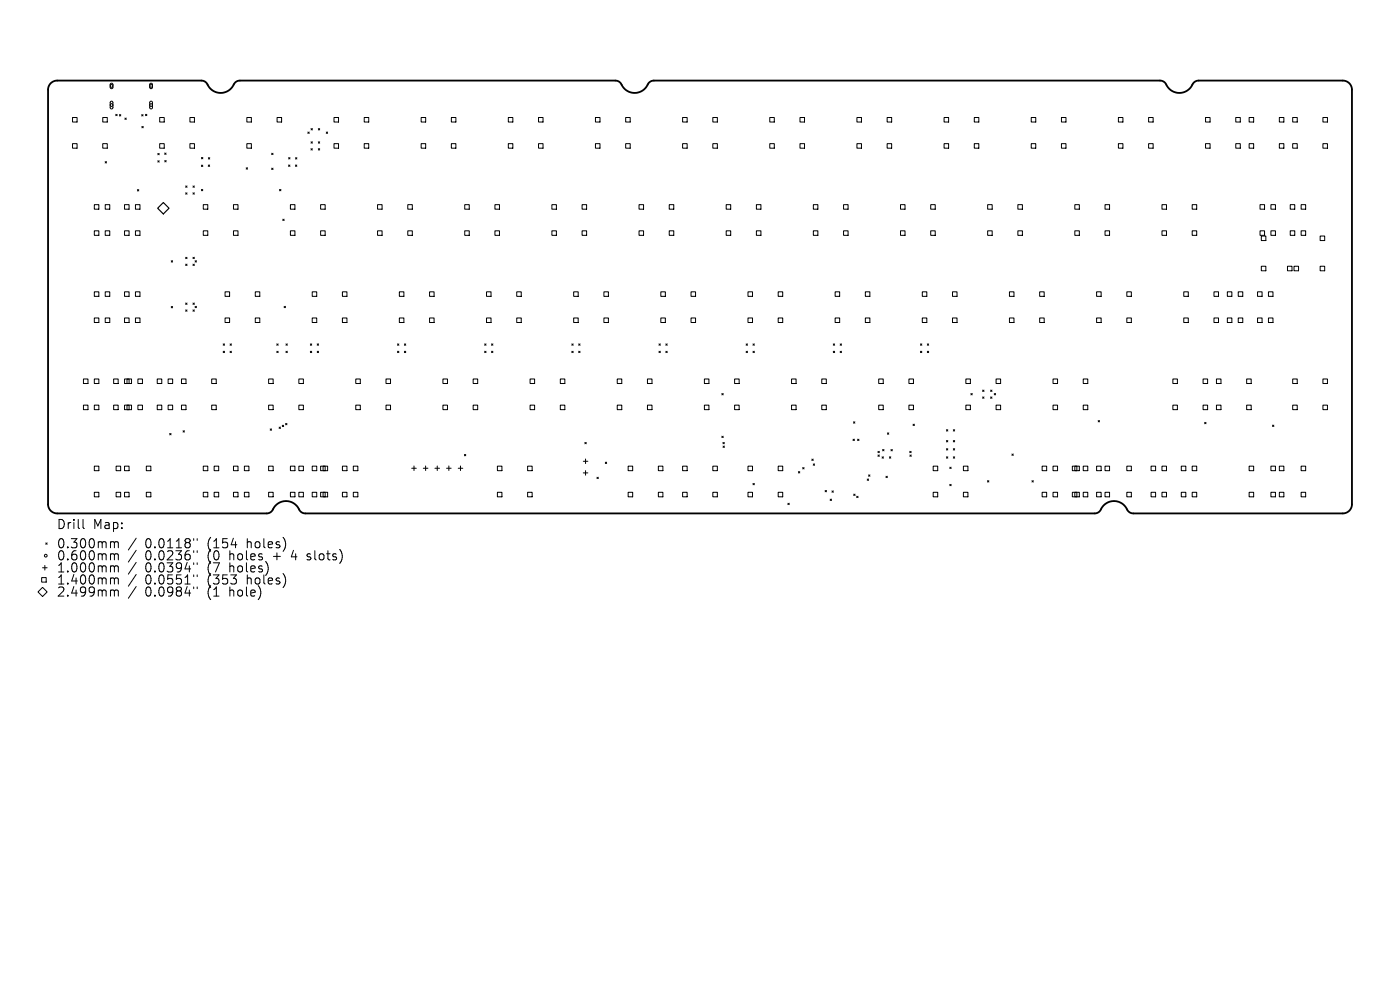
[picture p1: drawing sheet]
<svg xmlns="http://www.w3.org/2000/svg" width="297mm" height="210mm" viewBox="0 0 297 210" stroke-linecap="round" stroke-linejoin="round" font-family="sans-serif">
<defs><g id="words">
<g font-size="2.7">
<text x="11.9" y="112.5">Drill</text>
<text x="19.7" y="112.5">Map:</text>
<text x="11.9" y="116.6">0.300mm</text>
<text x="11.9" y="119.1">0.600mm</text>
<text x="30.8" y="116.6">0.0118&quot;</text>
<text x="30.8" y="119.1">0.0236&quot;</text>
<text x="44.1" y="116.6">(154</text>
<text x="44.1" y="119.1">(0</text>
<text x="49" y="119.1">holes</text>
<text x="52.6" y="116.6">holes)</text>
<text x="58.4" y="119.1">+</text>
<text x="62.5" y="119.1">4</text>
<text x="66" y="119.1">slots)</text>
<text x="11.9" y="121.7">1.000mm</text>
<text x="11.9" y="124.3">1.400mm</text>
<text x="30.8" y="121.7">0.0394&quot;</text>
<text x="30.8" y="124.3">0.0551&quot;</text>
<text x="44.1" y="121.7">(7</text>
<text x="44.1" y="124.3">(353</text>
<text x="49" y="121.7">holes)</text>
<text x="52.6" y="124.3">holes)</text>
<text x="11.9" y="126.8">2.499mm</text>
<text x="30.8" y="126.8">0.0984&quot;</text>
<text x="44.1" y="126.8">(1</text>
<text x="49" y="126.8">hole)</text>
</g>
</g></defs>
<path d="M10.8 17.7l.5-.4 .8-.2h30.6a1.72 1.72 0 0 1 1.6 1.3 3.2 3.2 0 0 0 5.6-.9l.5-.3 .5-.1h79.6a1.72 1.72 0 0 1 1.6 1.3 3.2 3.2 0 0 0 5.6-.9l.5-.3 .5-.1h107.4a1.72 1.72 0 0 1 1.6 1.3 3.2 3.2 0 0 0 5.6-.9l.5-.3 .5-.1h30.6a1.94 1.94 0 0 1 1.9 1.9v88a1.94 1.94 0 0 1-1.9 1.9h-44.5a1.72 1.72 0 0 1-1.6-1.3 3.2 3.2 0 0 0-5.5 .9l-.6 .3-.5 .1h-167.4a1.72 1.72 0 0 1-1.6-1.3 3.2 3.2 0 0 0-5.6 .9l-.5 .3-.5 .1h-44.5a1.94 1.94 0 0 1-1.9-1.9v-88l.2-.8z" fill="none" stroke="#000" stroke-width=".39"/>
<g fill="none" stroke="#000" stroke-width=".21">
<path d="M23.5 17.7h.2l.2 .2 .1 .7-.3 .2-.3-.2zM31.8 17.7h.3l.2 .2v.7l-.2 .2-.3-.2zM15.4 24.9h.9v1h-.9zM15.4 30.5h.9v.9h-.9zM21.8 24.9h1v1h-1zM21.8 30.5h1v.9h-1zM22.3 34.3l.3 .3M22.6 34.3l-.3 .3M23.5 21.5h.3l.2 .2v1.2l-.3 .2-.3-.2zM24.6 24.3l.2 .2M24.8 24.3l-.2 .2M25.3 24.3l.3 .3"/>
<path d="M25.6 24.3l-.3 .3M26.5 25l.3 .3M26.8 25l-.3 .3M30.1 24.3l.3 .3M30.1 26.8l.3 .3M30.4 24.3l-.3 .3M30.4 26.8l-.3 .3M30.9 24.2l.3 .3M31.2 24.2l-.3 .3M31.8 21.5h.4l.1 .2v1.2l-.2 .2-.3-.2zM33.5 32.5l.3 .3M33.5 34.1l.3 .3"/>
<path d="M33.8 32.5l-.3 .3M33.8 34.1l-.3 .3M33.9 24.9h.9v1h-.9zM33.9 30.5h.9v.9h-.9zM34.9 32.5l.3 .3M35 34l.2 .3M35.2 32.5l-.3 .3M35.2 34l-.2 .3M39.4 39.4l.3 .3M39.7 39.4l-.3 .3M40.3 24.9h.9v1h-.9zM40.3 30.5h.9v.9h-.9z"/>
<path d="M40.9 39.4l.3 .3M41.2 39.4l-.3 .3M42.7 35l.3 .3M42.7 33.4l.3 .3M43 35l-.3 .3M43 33.4l-.3 .3M44.2 35l.3 .3M44.2 33.4l.3 .3M44.5 35l-.3 .3M44.5 33.4l-.3 .3M52.2 35.6l.3 .3M52.4 24.9h.9v1h-.9z"/>
<path d="M52.4 30.5h.9v.9h-.9zM52.5 35.6l-.3 .3M57.6 32.5l.3 .3M57.6 35.7l.3 .3M57.9 32.5l-.3 .3M57.9 35.7l-.3 .3M58.8 24.9h.9v1h-.9zM61.2 35l.3 .3M61.2 33.4l.3 .3M61.5 35l-.3 .3M61.5 33.4l-.3 .3M62.7 35l.3 .3"/>
<path d="M62.7 33.4l.3 .3M63 35l-.3 .3M63 33.4l-.3 .3M65.3 28l.3 .3M65.6 28l-.3 .3M66 31.5l.3 .3M66 27.3l.3 .3M66 30.1l.3 .3M66.3 31.5l-.3 .3M66.3 27.3l-.3 .3M66.3 30.1l-.3 .3M67.5 31.5l.3 .3"/>
<path d="M67.5 27.3l.3 .3M67.5 30.1l.3 .3M67.8 31.5l-.3 .3M67.8 27.3l-.3 .3M67.8 30.1l-.3 .3M69.2 28l.3 .3M69.5 28l-.3 .3M70.9 24.9h.9v1h-.9zM70.9 30.5h.9v.9h-.9zM77.3 24.9h.9v1h-.9zM77.3 30.5h.9v.9h-.9zM89.3 24.9h1v1h-1z"/>
<path d="M89.3 30.5h1v.9h-1zM95.8 24.9h.9v1h-.9zM95.8 30.5h.9v.9h-.9zM107.8 24.9h1v1h-1zM107.8 30.5h1v.9h-1zM114.2 24.9h1v1h-1zM114.2 30.5h1v.9h-1zM126.3 24.9h1v1h-1zM126.3 30.5h1v.9h-1zM132.7 24.9h1v1h-1zM132.7 30.5h1v.9h-1zM144.8 24.9h1v1h-1z"/>
<path d="M144.8 30.5h1v.9h-1zM151.2 24.9h1v1h-1zM151.2 30.5h1v.9h-1zM163.3 24.9h1v1h-1zM163.3 30.5h1v.9h-1zM169.7 24.9h1v1h-1zM169.7 30.5h1v.9h-1zM181.8 24.9h1v1h-1zM181.8 30.5h1v.9h-1zM188.2 24.9h1v1h-1zM188.2 30.5h1v.9h-1zM200.3 24.9h.9v1h-.9z"/>
<path d="M200.3 30.5h.9v.9h-.9zM206.7 24.9h1v1h-1zM206.7 30.5h1v.9h-1zM218.8 24.9h.9v1h-.9zM218.8 30.5h.9v.9h-.9zM225.2 24.9h.9v1h-.9zM225.2 30.5h.9v.9h-.9zM237.3 24.9h.9v1h-.9zM237.3 30.5h.9v.9h-.9zM243.7 24.9h.9v1h-.9zM243.7 30.5h.9v.9h-.9zM255.8 24.9h.9v1h-.9z"/>
<path d="M255.8 30.5h.9v.9h-.9zM262.2 24.9h.9v1h-.9zM262.2 30.5h.9v.9h-.9zM265 24.9h1v1h-1zM265 30.5h1v.9h-1zM271.4 24.9h1v1h-1zM271.4 30.5h1v.9h-1zM274.2 24.9h1v1h-1zM274.2 30.5h1v.9h-1zM280.6 24.9h1v1h-1zM280.6 30.5h1v.9h-1zM20 43.4h1v1h-1z"/>
<path d="M20 49h1v.9h-1zM22.3 43.4h1v1h-1zM22.3 49h1v.9h-1zM26.4 43.4h1v1h-1zM26.4 49h1v.9h-1zM28.7 43.4h1v1h-1zM28.7 49h1v.9h-1zM29.1 40.2l.3 .3M29.4 40.2l-.3 .3M36.3 55.3l.3 .3M36.6 55.3l-.3 .3M39.4 40.9l.3 .3"/>
<path d="M39.4 54.6l.3 .3M39.4 56l.3 .3M39.7 40.9l-.3 .3M39.7 54.6l-.3 .3M39.7 56l-.3 .3M40.9 40.9l.3 .3M40.9 54.6l.3 .3M40.9 56l.3 .3M41.2 40.9l-.3 .3M41.2 54.6l-.3 .3M41.2 56l-.3 .3M41.4 55.3l.3 .3"/>
<path d="M41.7 55.3l-.3 .3M42.7 40.2l.3 .3M43 40.2l-.3 .3M43.1 43.4h1v1h-1zM43.1 49h1v.9h-1zM49.5 43.4h1v1h-1zM49.5 49h1v.9h-1zM59.3 40.2l.3 .3M59.6 40.2l-.3 .3M60 46.5l.3 .3M60.3 46.5l-.3 .3M61.6 43.4h1v1h-1z"/>
<path d="M61.6 49h1v.9h-1zM68 43.4h1v1h-1zM68 49h1v.9h-1zM80.1 43.4h1v1h-1zM80.1 49h1v.9h-1zM86.5 43.4h1v1h-1zM86.5 49h1v.9h-1zM98.6 43.4h1v1h-1zM98.6 49h1v.9h-1zM105 43.4h1v1h-1zM105 49h1v.9h-1zM117.1 43.4h.9v1h-.9z"/>
<path d="M117.1 49h.9v.9h-.9zM123.5 43.4h.9v1h-.9zM123.5 49h.9v.9h-.9zM135.6 43.4h.9v1h-.9zM135.6 49h.9v.9h-.9zM142 43.4h.9v1h-.9zM142 49h.9v.9h-.9zM154.1 43.4h.9v1h-.9zM154.1 49h.9v.9h-.9zM160.5 43.4h.9v1h-.9zM160.5 49h.9v.9h-.9zM172.5 43.4h1v1h-1z"/>
<path d="M172.5 49h1v.9h-1zM179 43.4h.9v1h-.9zM179 49h.9v.9h-.9zM191 43.4h1v1h-1zM191 49h1v.9h-1zM197.4 43.4h1v1h-1zM197.4 49h1v.9h-1zM209.5 43.4h1v1h-1zM209.5 49h1v.9h-1zM215.9 43.4h1v1h-1zM215.9 49h1v.9h-1zM228 43.4h1v1h-1z"/>
<path d="M228 49h1v.9h-1zM234.4 43.4h1v1h-1zM234.4 49h1v.9h-1zM246.5 43.4h1v1h-1zM246.5 49h1v.9h-1zM252.9 43.4h1v1h-1zM252.9 49h1v.9h-1zM267.3 43.4h1v1h-1zM267.3 49h1v.9h-1zM267.6 50.1h.9v.9h-.9zM267.6 56.5h.9v.9h-.9zM269.6 43.4h1v1h-1z"/>
<path d="M269.6 49h1v.9h-1zM273.1 56.5h1v.9h-1zM273.7 43.4h1v1h-1zM273.7 49h1v.9h-1zM274.5 56.5h1v.9h-1zM276 43.4h1v1h-1zM276 49h1v.9h-1zM280.1 50.1h.9v.9h-.9zM280.1 56.5h.9v.9h-.9zM20 61.9h1v1h-1zM20 67.5h1v.9h-1zM22.3 61.9h1v1h-1z"/>
<path d="M22.3 67.5h1v.9h-1zM26.4 61.9h1v1h-1zM26.4 67.5h1v.9h-1zM28.7 61.9h1v1h-1zM28.7 67.5h1v.9h-1zM36.3 65l.3 .3M36.6 65l-.3 .3M39.4 64.3l.3 .3M39.4 65.7l.3 .3M39.7 64.3l-.3 .3M39.7 65.7l-.3 .3M40.9 64.3l.3 .3"/>
<path d="M40.9 65.7l.3 .3M41.2 64.3l-.3 .3M41.2 65.7l-.3 .3M41.4 65l.3 .3M41.7 65l-.3 .3M47.4 73l.2 .2M47.4 74.5l.2 .3M47.6 73l-.2 .2M47.6 74.5l-.2 .3M47.7 61.9h1v1h-1zM47.7 67.5h1v.9h-1zM48.8 73l.3 .2"/>
<path d="M48.8 74.5l.3 .3M49.1 73l-.3 .2M49.1 74.5l-.3 .3M54.2 61.9h.9v1h-.9zM54.2 67.5h.9v.9h-.9zM58.7 73l.3 .2M58.7 74.5l.3 .3M59 73l-.3 .2M59 74.5l-.3 .3M60.3 65l.3 .3M60.6 65l-.3 .3M60.7 74.5l.3 .3"/>
<path d="M60.7 73l.3 .2M61 73l-.3 .2M61 74.5l-.3 .3M65.8 73l.3 .2M65.8 74.5l.3 .3M66.1 73l-.3 .2M66.1 74.5l-.3 .3M66.2 61.9h1v1h-1zM66.2 67.5h1v.9h-1zM67.3 73l.3 .2M67.3 74.5l.3 .3M67.6 73l-.3 .2"/>
<path d="M67.6 74.5l-.3 .3M72.6 61.9h1v1h-1zM72.6 67.5h1v.9h-1zM84.3 73l.3 .2M84.3 74.5l.3 .3M84.6 73l-.3 .2M84.6 74.5l-.3 .3M84.7 61.9h1v1h-1zM84.7 67.5h1v.9h-1zM85.8 73l.3 .2M85.8 74.5l.3 .3M86.1 73l-.3 .2"/>
<path d="M86.1 74.5l-.3 .3M91.1 61.9h1v1h-1zM91.1 67.5h1v.9h-1zM102.8 73l.3 .2M102.8 74.5l.3 .3M103.1 73l-.3 .2M103.1 74.5l-.3 .3M103.2 61.9h1v1h-1zM103.2 67.5h1v.9h-1zM104.3 73l.3 .2M104.3 74.5l.3 .3M104.6 73l-.3 .2"/>
<path d="M104.6 74.5l-.3 .3M109.6 61.9h1v1h-1zM109.6 67.5h1v.9h-1zM121.3 73l.3 .2M121.3 74.5l.3 .3M121.6 73l-.3 .2M121.6 74.5l-.3 .3M121.7 61.9h1v1h-1zM121.7 67.5h1v.9h-1zM122.8 73l.3 .2M122.8 74.5l.3 .3M123.1 73l-.3 .2"/>
<path d="M123.1 74.5l-.3 .3M128.1 61.9h1v1h-1zM128.1 67.5h1v.9h-1zM139.8 73l.3 .2M139.8 74.5l.3 .3M140.1 73l-.3 .2M140.1 74.5l-.3 .3M140.2 61.9h1v1h-1zM140.2 67.5h1v.9h-1zM141.3 73l.2 .2M141.3 74.5l.2 .3M141.5 73l-.2 .2"/>
<path d="M141.5 74.5l-.2 .3M146.6 61.9h1v1h-1zM146.6 67.5h1v.9h-1zM158.3 73l.3 .2M158.3 74.5l.3 .3M158.6 73l-.3 .2M158.6 74.5l-.3 .3M158.7 61.9h.9v1h-.9zM158.7 67.5h.9v.9h-.9zM159.7 73l.3 .2M159.7 74.5l.3 .3M160 73l-.3 .2"/>
<path d="M160 74.5l-.3 .3M165.1 61.9h1v1h-1zM165.1 67.5h1v.9h-1zM176.8 73l.3 .2M176.8 74.5l.3 .3M177.1 73l-.3 .2M177.1 74.5l-.3 .3M177.2 61.9h.9v1h-.9zM177.2 67.5h.9v.9h-.9zM178.2 73l.3 .2M178.2 74.5l.3 .3M178.5 73l-.3 .2"/>
<path d="M178.5 74.5l-.3 .3M183.6 61.9h.9v1h-.9zM183.6 67.5h.9v.9h-.9zM195.3 73l.3 .2M195.3 74.5l.3 .3M195.6 73l-.3 .2M195.6 74.5l-.3 .3M195.7 61.9h.9v1h-.9zM195.7 67.5h.9v.9h-.9zM196.7 73l.3 .2M196.7 74.5l.3 .3M197 73l-.3 .2"/>
<path d="M197 74.5l-.3 .3M202.1 61.9h.9v1h-.9zM202.1 67.5h.9v.9h-.9zM214.1 61.9h1v1h-1zM214.1 67.5h1v.9h-1zM220.6 61.9h.9v1h-.9zM220.6 67.5h.9v.9h-.9zM232.6 61.9h1v1h-1zM232.6 67.5h1v.9h-1zM239 61.9h1v1h-1zM239 67.5h1v.9h-1zM251.1 61.9h1v1h-1z"/>
<path d="M251.1 67.5h1v.9h-1zM257.5 61.9h1v1h-1zM257.5 67.5h1v.9h-1zM260.4 61.9h.9v1h-.9zM260.4 67.5h.9v.9h-.9zM262.7 61.9h.9v1h-.9zM262.7 67.5h.9v.9h-.9zM266.8 61.9h.9v1h-.9zM266.8 67.5h.9v.9h-.9zM269.1 61.9h1v1h-1zM269.1 67.5h1v.9h-1zM17.7 80.4h1v1h-1z"/>
<path d="M17.7 85.9h1v1h-1zM20 98.9h1v.9h-1zM20 80.4h1v1h-1zM20 85.9h1v1h-1zM24.1 80.4h1v1h-1zM24.1 85.9h1v1h-1zM24.6 98.9h1v.9h-1zM26.4 98.9h1v.9h-1zM26.4 80.4h1v1h-1zM26.4 85.9h1v1h-1zM26.9 80.4h1v1h-1zM26.9 85.9h1v1h-1z"/>
<path d="M29.3 80.4h.9v1h-.9zM29.3 85.9h.9v1h-.9zM31 98.9h1v.9h-1zM33.4 80.4h.9v1h-.9zM33.4 85.9h.9v1h-.9zM35.7 80.4h.9v1h-.9zM35.7 85.9h.9v1h-.9zM36 92l.3 .2M36.3 92l-.3 .2M38.5 80.4h1v1h-1zM38.5 85.9h1v1h-1zM38.8 91.4l.3 .3"/>
<path d="M39.1 91.4l-.3 .3M43.1 98.9h1v.9h-1zM44.9 80.4h1v1h-1zM44.9 85.9h1v1h-1zM45.4 98.9h1v.9h-1zM49.5 98.9h1v.9h-1zM51.8 98.9h1v.9h-1zM57 80.4h.9v1h-.9zM57 85.9h.9v1h-.9zM57 98.9h.9v.9h-.9zM57.3 91l.3 .3M57.6 91l-.3 .3"/>
<path d="M59.2 90.6l.3 .3M59.5 90.6l-.3 .3M59.9 90.2l.3 .3M60.2 90.2l-.3 .3M60.6 89.8l.3 .3M60.9 89.8l-.3 .3M61.6 98.9h1v.9h-1zM63.4 80.4h1v1h-1zM63.4 85.9h1v1h-1zM63.4 98.9h1v.9h-1zM66.2 98.9h1v.9h-1zM68 98.9h1v.9h-1z"/>
<path d="M68.5 98.9h1v.9h-1zM72.6 98.9h1v.9h-1zM75 98.9h.9v.9h-.9zM75.5 80.4h.9v1h-.9zM75.5 85.9h.9v1h-.9zM81.9 80.4h.9v1h-.9zM81.9 85.9h.9v1h-.9zM87.3 99.3h1M87.8 98.8v1M89.8 99.3h1M90.3 98.8v1M92.3 99.3h.9"/>
<path d="M92.8 98.8v1M94 80.4h.9v1h-.9zM94 85.9h.9v1h-.9zM94.7 99.3h1M95.2 98.8v1M97.2 99.3h1M97.7 98.8v1M98.5 96.4l.3 .3M98.8 96.4l-.3 .3M100.4 80.4h.9v1h-.9zM100.4 85.9h.9v1h-.9zM105.5 98.9h1v.9h-1z"/>
<path d="M111.9 98.9h1v.9h-1zM112.5 80.4h.9v1h-.9zM112.5 85.9h.9v1h-.9zM118.9 80.4h.9v1h-.9zM118.9 85.9h.9v1h-.9zM123.7 97.9h1M124.1 93.8l.3 .3M124.2 97.4v.9M124.2 99.8v1M124.4 93.8l-.3 .3M128.4 98l.3 .3M128.7 98l-.3 .3"/>
<path d="M130.9 80.4h1v1h-1zM130.9 85.9h1v1h-1zM133.3 98.9h.9v.9h-.9zM137.4 80.4h.9v1h-.9zM137.4 85.9h.9v1h-.9zM139.7 98.9h.9v.9h-.9zM144.8 98.9h1v.9h-1zM149.4 80.4h1v1h-1zM149.4 85.9h1v1h-1zM151.2 98.9h1v.9h-1zM153.1 83.5l.3 .3M153.1 92.5l.3 .3"/>
<path d="M153.4 93.8l.3 .3M153.4 94.6l.3 .3M153.4 83.5l-.3 .3M153.4 92.5l-.3 .3M153.7 93.8l-.3 .3M153.7 94.6l-.3 .3M155.8 80.4h1v1h-1zM155.8 85.9h1v1h-1zM158.7 98.9h.9v.9h-.9zM165.1 98.9h1v.9h-1zM167.9 80.4h1v1h-1zM167.9 85.9h1v1h-1z"/>
<path d="M170.3 99.2l.3 .3M170.6 99.2l-.3 .3M172.2 97.4l.3 .3M172.5 97.4l-.3 .3M172.5 98.4l.3 .3M172.8 98.4l-.3 .3M174.3 80.4h1v1h-1zM174.3 85.9h1v1h-1zM181 93.2l.3 .3M181.1 89.5l.3 .3M181.3 93.2l-.3 .3M181.4 89.5l-.3 .3"/>
<path d="M181.9 93.2l.3 .3M182.2 93.2l-.3 .3M186.3 95.7l.2 .3M186.3 96.5l.2 .3M186.4 80.4h1v1h-1zM186.4 85.9h1v1h-1zM186.5 95.7l-.2 .3M186.5 96.5l-.2 .3M187.1 96.9l.3 .3M187.2 95.4l.3 .2M187.4 96.9l-.3 .3M187.5 95.4l-.3 .2"/>
<path d="M188.3 91.8l.3 .3M188.6 91.8l-.3 .3M188.7 96.9l.3 .3M189 96.9l-.3 .3M189 95.4l.3 .2M189.3 95.4l-.3 .2M192.8 80.4h1v1h-1zM192.8 85.9h1v1h-1zM193 95.7l.3 .3M193 96.5l.3 .3M193.3 95.7l-.3 .3M193.3 96.5l-.3 .3"/>
<path d="M193.7 90l.3 .3M194 90l-.3 .3M198 98.9h.9v.9h-.9zM200.8 91.2l.3 .2M200.8 93.4l.3 .3M200.8 95.2l.3 .3M200.8 96.9l.3 .3M201.1 91.2l-.3 .2M201.1 93.4l-.3 .3M201.1 95.2l-.3 .3M201.1 96.9l-.3 .3M201.5 99.1l.3 .3"/>
<path d="M201.8 99.1l-.3 .3M202.2 96.9l.3 .3M202.2 91.2l.3 .2M202.2 93.4l.3 .3M202.2 95.2l.3 .3M202.5 91.2l-.3 .2M202.5 93.4l-.3 .3M202.5 95.2l-.3 .3M202.5 96.9l-.3 .3M204.4 98.9h.9v.9h-.9zM204.9 80.4h1v1h-1zM204.9 85.9h1v1h-1z"/>
<path d="M206 83.5l.3 .3M206.3 83.5l-.3 .3M208.5 82.7l.3 .3M208.5 84.2l.3 .3M208.8 82.7l-.3 .3M208.8 84.2l-.3 .3M210.1 82.7l.3 .3M210.1 84.2l.3 .3M210.4 82.7l-.3 .3M210.4 84.2l-.3 .3M210.9 83.5l.3 .3M211.2 83.5l-.3 .3"/>
<path d="M211.3 80.4h1v1h-1zM211.3 85.9h1v1h-1zM214.7 96.3l.3 .3M215 96.3l-.3 .3M221.1 98.9h.9v.9h-.9zM223.4 80.4h1v1h-1zM223.4 85.9h1v1h-1zM223.4 98.9h1v.9h-1zM227.5 98.9h1v.9h-1zM228 98.9h1v.9h-1zM229.8 80.4h1v1h-1zM229.8 85.9h1v1h-1z"/>
<path d="M229.8 98.9h1v.9h-1zM232.6 98.9h1v.9h-1zM233 89.2l.3 .3M233.3 89.2l-.3 .3M234.4 98.9h1v.9h-1zM239 98.9h1v.9h-1zM244.2 98.9h1v.9h-1zM246.5 98.9h1v.9h-1zM248.8 80.4h1v1h-1zM248.8 85.9h1v1h-1zM250.6 98.9h1v.9h-1zM252.9 98.9h1v.9h-1z"/>
<path d="M255.2 80.4h1v1h-1zM255.2 85.9h1v1h-1zM255.6 89.6l.3 .3M255.9 89.6l-.3 .3M258.1 80.4h.9v1h-.9zM258.1 85.9h.9v1h-.9zM264.5 80.4h.9v1h-.9zM264.5 85.9h.9v1h-.9zM265 98.9h1v.9h-1zM269.6 98.9h1v.9h-1zM270 90.2l.2 .3M270.2 90.2l-.2 .3"/>
<path d="M271.4 98.9h1v.9h-1zM274.2 80.4h1v1h-1zM274.2 85.9h1v1h-1zM276 98.9h1v.9h-1zM280.6 80.4h1v1h-1zM280.6 85.9h1v1h-1zM9.5 120v.9M9.7 115.2l.3 .3M10 115.2l-.3 .3M17.6 110.2v1.7l.3 .2M20 104.4h1v1h-1zM23.7 114.9h.3l.3 .3"/>
<path d="M23.7 117.5h.3l.3 .3M24.3 115.2l.2-.3 .5 .1 .1 1.2M24.3 115.2v1M24.3 117.8v1M24.3 117.8l.2-.3 .5 .1 .1 1.2M24.6 104.4h1v1h-1zM26.4 104.4h1v1h-1zM28.9 114.2l-1.7 2.5M28.9 116.7l-1.7 2.5M28.9 119.3l-1.7 2.5M31 104.4h1v1h-1zM41.1 114.3v.3"/>
<path d="M41.1 116.8v.4M41.1 119.4v.4M41.8 114.3v.3M41.8 116.8v.4M41.8 119.4v.4M43.1 104.4h1v1h-1zM45.4 104.4h1v1h-1zM49.5 104.4h1v1h-1zM51.8 104.4h1v1h-1zM57 104.4h.9v1h-.9zM61.6 104.4h1v1h-1zM63.4 104.4h1v1h-1z"/>
<path d="M65.1 118.7l.2 .1M65.2 117.6v.4M66.2 104.4h1v1h-1zM68 104.4h1v1h-1zM68.5 104.4h1v1h-1zM72.6 104.4h1v1h-1zM75 104.4h.9v1h-.9zM105.5 104.4h1v1h-1zM111.9 104.4h1v1h-1zM123.7 100.3h1M126.6 101.2l.3 .3M126.9 101.2l-.3 .3"/>
<path d="M133.3 104.4h.9v1h-.9zM139.7 104.4h.9v1h-.9zM144.8 104.4h1v1h-1zM151.2 104.4h1v1h-1zM158.7 104.4h.9v1h-.9zM159.7 102.5l.3 .3M160 102.5l-.3 .3M165.1 104.4h1v1h-1zM167.1 106.8l.3 .2M167.4 106.8l-.3 .2M169.4 100l.3 .3M169.7 100l-.3 .3"/>
<path d="M175 104l.3 .3M175.3 104l-.3 .3M176.1 105.9l.3 .3M176.4 105.9l-.3 .3M176.5 104.1l.3 .3M176.8 104.1l-.3 .3M181.1 104.8l.3 .3M181.4 104.8l-.3 .3M181.7 105.3l.3 .3M182 105.3l-.3 .3M184 101.6l.3 .3M184.3 101.6l-.3 .3"/>
<path d="M184.3 100.7l.3 .3M184.6 100.7l-.3 .3M188 101l.2 .3M188.2 101l-.2 .3M198 104.4h.9v1h-.9zM201.5 102.7l.3 .3M201.8 102.7l-.3 .3M204.4 104.4h.9v1h-.9zM209.5 102l.3 .3M209.8 102l-.3 .3M218.9 102l.3 .3M219.2 102l-.3 .3"/>
<path d="M221.1 104.4h.9v1h-.9zM223.4 104.4h1v1h-1zM227.5 104.4h1v1h-1zM228 104.4h1v1h-1zM229.8 104.4h1v1h-1zM232.6 104.4h1v1h-1zM234.4 104.4h1v1h-1zM239 104.4h1v1h-1zM244.2 104.4h1v1h-1zM246.5 104.4h1v1h-1zM250.6 104.4h1v1h-1zM252.9 104.4h1v1h-1z"/>
<path d="M265 104.4h1v1h-1zM269.6 104.4h1v1h-1zM271.4 104.4h1v1h-1zM276 104.4h1v1h-1zM8.8 122.5h1v1h-1zM9 124.6l1 1-1 .9-.9-.9zM9 120.4h1M23.7 120h.3l.3 .3M23.7 122.6l.5 .1 .1 .2M23.7 125.2h.3l.3 .2M24.3 120.3v1M24.3 122.9v1"/>
<path d="M24.3 125.4v1.1M24.3 120.3l.2-.3 .5 .1 .1 1.2M24.3 122.9l.2-.3 .5 .1 .1 1.2M24.3 125.4l.2-.2 .5 .1 .1 1.2M28.9 121.9l-1.7 2.5M28.9 124.4l-1.7 2.5M41.1 122v.3M41.1 124.5v.4M41.8 122v.3M41.8 124.5v.4"/>
<circle cx="23.7" cy="18.2" r=".29"/>
<circle cx="32.1" cy="18.2" r=".29"/>
<circle cx="23.7" cy="22.3" r=".29"/>
<circle cx="32.1" cy="22.3" r=".29"/>
<circle cx="9.7" cy="117.9" r=".29"/>
</g>
<path d="M34.7 43l1.2 1.2-1.2 1.2-1.3-1.2z" fill="none" stroke="#000" stroke-width=".24"/>
<use href="#words"/>
</svg>
